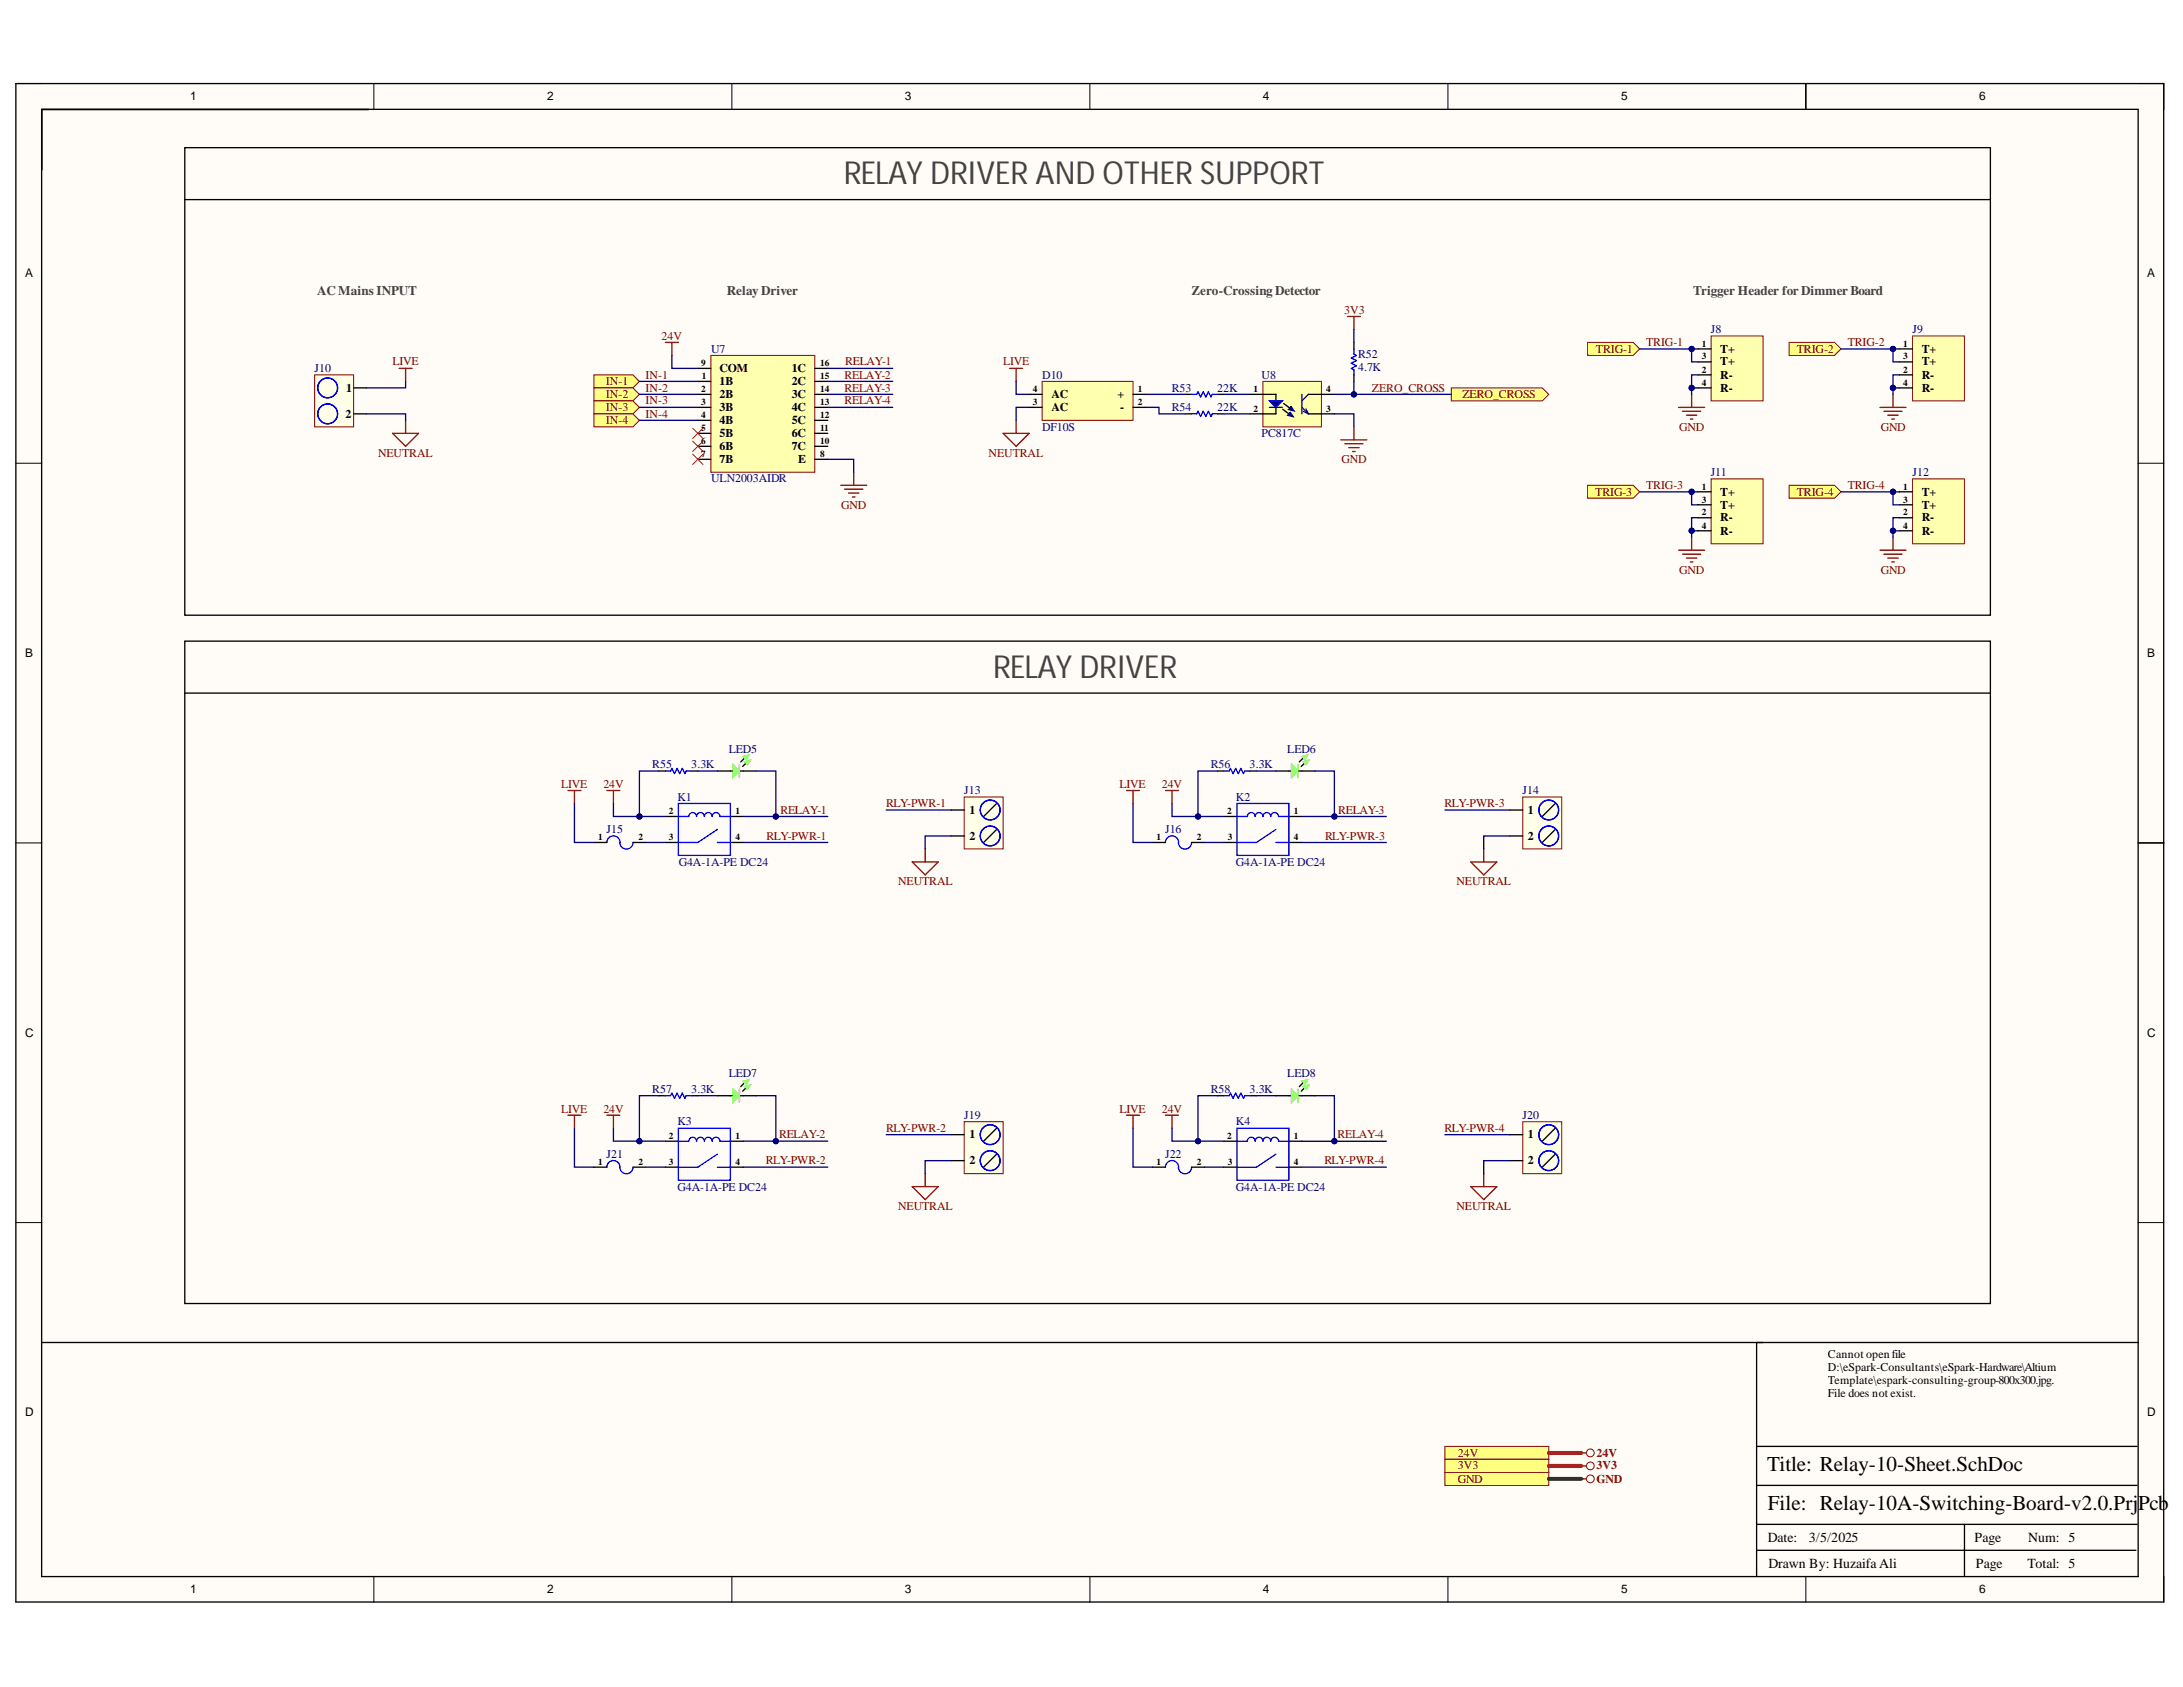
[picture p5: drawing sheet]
<svg xmlns="http://www.w3.org/2000/svg" width="279mm" height="216mm" viewBox="0 0 279 216" stroke-linecap="round" stroke-linejoin="round" font-family="sans-serif">
<defs><g id="words">
<g font-size="4.1" fill="#434343">
<text x="108" y="23.6">RELAY DRIVER AND OTHER SUPPORT</text>
<text x="127.1" y="86.8">RELAY DRIVER</text>
</g>
<g font-size="2.7">
<text x="226.2" y="188.3">Title: Relay-10-Sheet.SchDoc</text>
<text x="226.3" y="193.3">File: Relay-10A-Switching-Board-v2.0.PrjPcb</text>
</g>
<g font-size="1.8">
<text x="226.3" y="197.4">Date:</text>
<text x="231.5" y="197.4">3/5/2025</text>
<text x="252.7" y="197.4">Page</text>
<text x="259.6" y="197.4">Num: 5</text>
<text x="226.3" y="200.7">Drawn By: Huzaifa Ali</text>
<text x="252.9" y="200.7">Page</text>
<text x="259.5" y="200.7">Total: 5</text>
</g>
<g font-size="1.7" fill="#434343">
<text x="40.6" y="37.7">AC Mains INPUT</text>
<text x="93" y="37.7">Relay Driver</text>
<text x="152.5" y="37.7">Zero-Crossing Detector</text>
<text x="216.7" y="37.7">Trigger Header for Dimmer Board</text>
</g>
<g font-size="1.5">
<text x="24.4" y="12.9">1</text>
<text x="70" y="12.9">2</text>
<text x="115.8" y="12.9">3</text>
<text x="161.6" y="12.9">4</text>
<text x="207.5" y="12.9">5</text>
<text x="253.3" y="12.9">6</text>
<text x="3.2" y="35.5">A</text>
<text x="274.8" y="35.5">A</text>
<text x="92.1" y="47.6">COM</text>
<text x="101.3" y="47.6">1C</text>
<text x="220.2" y="45.2">T+</text>
<text x="220.2" y="46.8">T+</text>
<text x="246" y="45.2">T+</text>
<text x="246" y="46.8">T+</text>
<text x="44.2" y="53.4">2</text>
<text x="44.3" y="50.1">1</text>
<text x="92.1" y="49.3">1B</text>
<text x="92.1" y="51">2B</text>
<text x="92.1" y="52.6">3B</text>
<text x="101.3" y="49.3">2C</text>
<text x="101.3" y="51">3C</text>
<text x="101.3" y="52.6">4C</text>
<text x="134.6" y="52.6">AC</text>
<text x="134.6" y="51">AC</text>
<text x="143" y="51">+</text>
<text x="143.4" y="52.6">-</text>
<text x="220.2" y="48.5">R-</text>
<text x="220.2" y="50.1">R-</text>
<text x="246" y="48.5">R-</text>
<text x="246" y="50.1">R-</text>
<text x="92.1" y="54.3">4B</text>
<text x="92.1" y="56">5B</text>
<text x="92.1" y="57.6">6B</text>
<text x="92.1" y="59.3">7B</text>
<text x="101.3" y="54.3">5C</text>
<text x="101.3" y="56">6C</text>
<text x="101.3" y="57.6">7C</text>
<text x="102.2" y="59.3">E</text>
<text x="220.2" y="63.4">T+</text>
<text x="220.2" y="65.1">T+</text>
<text x="246" y="63.4">T+</text>
<text x="246" y="65.1">T+</text>
<text x="220.2" y="66.7">R-</text>
<text x="220.2" y="68.4">R-</text>
<text x="246" y="66.7">R-</text>
<text x="246" y="68.4">R-</text>
<text x="3.2" y="84.1">B</text>
<text x="274.8" y="84.1">B</text>
<text x="124.1" y="104.2">1</text>
<text x="124.1" y="107.5">2</text>
<text x="195.6" y="104.2">1</text>
<text x="195.6" y="107.5">2</text>
<text x="3.2" y="132.7">C</text>
<text x="274.8" y="132.7">C</text>
<text x="124.1" y="145.7">1</text>
<text x="124.1" y="149">2</text>
<text x="195.6" y="145.7">1</text>
<text x="195.6" y="149">2</text>
<text x="234" y="173.8">Cannot open file</text>
<text x="234" y="175.5">D:\eSpark-Consultants\eSpark-Hardware\Altium</text>
<text x="234" y="177.2">Template\espark-consulting-group-800x300.jpg.</text>
<text x="234" y="178.8">File does not exist.</text>
<text x="3.2" y="181.2">D</text>
<text x="274.8" y="181.2">D</text>
<text x="24.4" y="203.9">1</text>
<text x="70" y="203.9">2</text>
<text x="115.8" y="203.9">3</text>
<text x="161.6" y="203.9">4</text>
<text x="207.5" y="203.9">5</text>
<text x="253.3" y="203.9">6</text>
</g>
<g font-size="1.5" fill="#800000">
<text x="172" y="40.2">3V3</text>
<text x="50.2" y="46.8">LIVE</text>
<text x="84.7" y="43.5">24V</text>
<text x="108.2" y="46.8">RELAY-1</text>
<text x="128.4" y="46.8">LIVE</text>
<text x="204.3" y="45.2">TRIG-1</text>
<text x="210.7" y="44.3">TRIG-1</text>
<text x="230" y="45.2">TRIG-2</text>
<text x="236.5" y="44.3">TRIG-2</text>
<text x="77.6" y="49.3">IN-1</text>
<text x="77.6" y="51">IN-2</text>
<text x="77.6" y="52.6">IN-3</text>
<text x="82.6" y="48.5">IN-1</text>
<text x="82.6" y="50.1">IN-2</text>
<text x="82.6" y="51.7">IN-3</text>
<text x="82.6" y="53.4">IN-4</text>
<text x="108.1" y="48.5">RELAY-2</text>
<text x="108.1" y="50.1">RELAY-3</text>
<text x="108.1" y="51.7">RELAY-4</text>
<text x="175.6" y="50.1">ZERO_CROSS</text>
<text x="187.2" y="51">ZERO_CROSS</text>
<text x="48.4" y="58.4">NEUTRAL</text>
<text x="77.6" y="54.3">IN-4</text>
<text x="126.5" y="58.4">NEUTRAL</text>
<text x="171.7" y="59.3">GND</text>
<text x="214.9" y="55.1">GND</text>
<text x="240.7" y="55.1">GND</text>
<text x="107.7" y="65.1">GND</text>
<text x="204.2" y="63.4">TRIG-3</text>
<text x="210.7" y="62.6">TRIG-3</text>
<text x="230" y="63.4">TRIG-4</text>
<text x="236.5" y="62.6">TRIG-4</text>
<text x="214.9" y="73.4">GND</text>
<text x="240.7" y="73.4">GND</text>
<text x="71.8" y="100.8">LIVE</text>
<text x="77.2" y="100.8">24V</text>
<text x="143.3" y="100.8">LIVE</text>
<text x="148.7" y="100.8">24V</text>
<text x="98.1" y="107.5">RLY-PWR-1</text>
<text x="99.9" y="104.2">RELAY-1</text>
<text x="113.4" y="103.3">RLY-PWR-1</text>
<text x="169.6" y="107.5">RLY-PWR-3</text>
<text x="171.3" y="104.2">RELAY-3</text>
<text x="184.9" y="103.3">RLY-PWR-3</text>
<text x="114.9" y="113.3">NEUTRAL</text>
<text x="186.4" y="113.3">NEUTRAL</text>
<text x="71.8" y="142.4">LIVE</text>
<text x="77.2" y="142.4">24V</text>
<text x="143.3" y="142.4">LIVE</text>
<text x="148.7" y="142.4">24V</text>
<text x="98" y="149">RLY-PWR-2</text>
<text x="99.7" y="145.7">RELAY-2</text>
<text x="113.4" y="144.8">RLY-PWR-2</text>
<text x="169.5" y="149">RLY-PWR-4</text>
<text x="171.2" y="145.7">RELAY-4</text>
<text x="184.9" y="144.8">RLY-PWR-4</text>
<text x="114.9" y="154.8">NEUTRAL</text>
<text x="186.4" y="154.8">NEUTRAL</text>
<text x="186.6" y="189.7">GND</text>
<text x="186.6" y="186.5">24V</text>
<text x="186.6" y="188.1">3V3</text>
<text x="204.3" y="189.7">GND</text>
<text x="204.3" y="186.5">24V</text>
<text x="204.3" y="188.1">3V3</text>
</g>
<g font-size="1.5" fill="#000080">
<text x="40.3" y="47.6">J10</text>
<text x="91" y="45.2">U7</text>
<text x="173.8" y="45.8">R52</text>
<text x="173.8" y="47.4">4.7K</text>
<text x="219" y="42.6">J8</text>
<text x="244.8" y="42.6">J9</text>
<text x="133.4" y="48.5">D10</text>
<text x="150" y="50.1">R53</text>
<text x="150" y="52.6">R54</text>
<text x="155.8" y="50.1">22K</text>
<text x="155.8" y="52.6">22K</text>
<text x="161.5" y="48.5">U8</text>
<text x="133.4" y="55.1">DF10S</text>
<text x="161.5" y="56">PC817C</text>
<text x="91" y="61.7">ULN2003AIDR</text>
<text x="219" y="61">J11</text>
<text x="244.8" y="61">J12</text>
<text x="83.5" y="98.3">R55</text>
<text x="88.5" y="98.3">3.3K</text>
<text x="93.3" y="96.3">LED5</text>
<text x="123.4" y="101.6">J13</text>
<text x="155" y="98.3">R56</text>
<text x="159.9" y="98.3">3.3K</text>
<text x="164.8" y="96.3">LED6</text>
<text x="194.9" y="101.6">J14</text>
<text x="77.6" y="106.6">J15</text>
<text x="86.7" y="102.5">K1</text>
<text x="149.1" y="106.6">J16</text>
<text x="158.2" y="102.5">K2</text>
<text x="86.9" y="110.8">G4A-1A-PE DC24</text>
<text x="158.2" y="110.8">G4A-1A-PE DC24</text>
<text x="93.3" y="137.8">LED7</text>
<text x="164.8" y="137.8">LED8</text>
<text x="83.5" y="139.9">R57</text>
<text x="88.5" y="139.9">3.3K</text>
<text x="123.4" y="143.2">J19</text>
<text x="155" y="139.9">R58</text>
<text x="159.9" y="139.9">3.3K</text>
<text x="194.9" y="143.2">J20</text>
<text x="77.6" y="148.1">J21</text>
<text x="86.7" y="144">K3</text>
<text x="149.1" y="148.1">J22</text>
<text x="158.2" y="144">K4</text>
<text x="86.7" y="152.4">G4A-1A-PE DC24</text>
<text x="158.2" y="152.4">G4A-1A-PE DC24</text>
</g>
<g font-size="1.2">
<text x="89.7" y="46.8">9</text>
<text x="105" y="46.8">16</text>
<text x="217.8" y="44.4">1</text>
<text x="217.8" y="47.7">2</text>
<text x="217.8" y="46">3</text>
<text x="243.6" y="44.4">1</text>
<text x="243.6" y="47.7">2</text>
<text x="243.6" y="46">3</text>
<text x="89.7" y="50.2">2</text>
<text x="89.7" y="51.8">3</text>
<text x="89.7" y="53.5">4</text>
<text x="89.8" y="48.5">1</text>
<text x="105" y="48.5">15</text>
<text x="105" y="50.2">14</text>
<text x="105" y="51.8">13</text>
<text x="105" y="53.5">12</text>
<text x="132.2" y="51.8">3</text>
<text x="132.2" y="50.2">4</text>
<text x="145.6" y="50.2">1</text>
<text x="145.6" y="51.8">2</text>
<text x="160.5" y="50.2">1</text>
<text x="160.5" y="52.7">2</text>
<text x="169.8" y="52.7">3</text>
<text x="169.8" y="50.2">4</text>
<text x="217.8" y="49.4">4</text>
<text x="243.6" y="49.4">4</text>
<text x="89.7" y="55.1">5</text>
<text x="89.7" y="56.8">6</text>
<text x="89.7" y="58.5">7</text>
<text x="105" y="58.5">8</text>
<text x="105" y="55.1">11</text>
<text x="105" y="56.8">10</text>
<text x="217.8" y="62.7">1</text>
<text x="217.8" y="66">2</text>
<text x="217.8" y="64.3">3</text>
<text x="243.6" y="62.7">1</text>
<text x="243.6" y="66">2</text>
<text x="243.6" y="64.3">3</text>
<text x="217.8" y="67.6">4</text>
<text x="243.6" y="67.6">4</text>
<text x="76.5" y="107.6">1</text>
<text x="81.7" y="107.6">2</text>
<text x="85.6" y="107.6">3</text>
<text x="85.6" y="104.2">2</text>
<text x="94.1" y="107.6">4</text>
<text x="94.1" y="104.2">1</text>
<text x="148" y="107.6">1</text>
<text x="153.2" y="107.6">2</text>
<text x="157.1" y="104.2">2</text>
<text x="157.2" y="107.6">3</text>
<text x="165.6" y="107.6">4</text>
<text x="165.6" y="104.2">1</text>
<text x="76.5" y="149.1">1</text>
<text x="81.7" y="149.1">2</text>
<text x="85.6" y="149.1">3</text>
<text x="85.6" y="145.8">2</text>
<text x="94.1" y="149.1">4</text>
<text x="94.1" y="145.8">1</text>
<text x="148" y="149.1">1</text>
<text x="153.2" y="149.1">2</text>
<text x="157.1" y="145.8">2</text>
<text x="157.2" y="149.1">3</text>
<text x="165.6" y="149.1">4</text>
<text x="165.6" y="145.8">1</text>
</g>
</g></defs>
<g fill="#fffcf8">
<path d="M2 10.7h275v194.4h-275z" fill-rule="evenodd"/>
<path d="M5.4 14h268.2v187.7h-268.2z" fill-rule="evenodd"/>
</g>
<g fill="none" stroke="#000" stroke-width=".13">
<path d="M2 10.7h3.4M47.9 10.7v3.3M93.7 10.7v3.3M139.5 10.7v3.3M185.3 10.7v3.3M231.1 10.7v3.3M273.6 10.7h3.4v3.3M2 59.3h3.4M273.6 59.3h3.4M2 107.9h3.4M273.6 107.9h3.4M2 156.5h3.4"/>
<path d="M273.6 156.5h3.4M47.9 201.7v3.4M93.7 201.7v3.4M139.5 201.7v3.4M185.3 201.7v3.4M231.1 201.7v3.4M277 201.7v3.4"/>
</g>
<path d="M2 10.7h274.9v194.3h-274.9zM5.3 14h268.4v187.8h-268.4zM5.3 14h41.9M231.1 10.7v3.3M273.7 107.9h3.3M273.7 171.8h-48.9v29.9M224.8 198.4h48.6M224.8 195.1h48.7M224.8 190.1h48.7M224.8 185.1h48.7M251.4 195.1v6.6" fill="none" stroke="#000" stroke-width=".17"/>
<path d="M91 45.5h13.3v14.9h-13.3z" fill-rule="evenodd" fill="#ffffb0"/>
<path d="M91 45.5h13.3v14.9h-13.3z" fill="none" stroke="#800000" stroke-width=".13"/>
<g fill="none" stroke="#000" stroke-width=".17">
<path d="M89.3 48.8h1.7M89.3 50.5h1.7M89.3 52.1h1.7M89.3 53.8h1.7M89.3 55.5h1.7M89.3 57.1h1.7M89.3 58.8h1.7M89.3 47.1h1.7M104.3 48.8h1.6M104.3 50.5h1.6M104.3 52.1h1.6M104.3 53.8h1.6"/>
<path d="M104.3 55.5h1.6M104.3 57.1h1.6M104.3 58.8h1.6M104.3 47.1h1.6M5.4 171.8h220.3"/>
</g>
<path d="M50.2 55.5h3.4l-1.7 1.6zM51.1 47.1h1.6M51.9 47.1v1.7M51.9 53.8v1.7M85.2 43.8h1.6M86 43.8v1.7M107.6 62.1h3.3M108.1 62.6h2.3M108.6 63.1h1.3M109.1 63.6h.3M109.3 60.4v1.7" fill="none" stroke="#800000" stroke-width=".17"/>
<path d="M88.7 54.8l1.3 1.3M88.7 56.5l1.3 1.3M88.7 58.1l1.3 1.3M90 54.8l-1.3 1.3M90 56.5l-1.3 1.3M90 58.1l-1.3 1.3" fill="none" stroke="#f00" stroke-width=".13"/>
<path d="M40.3 48h5v6.6h-5z" fill-rule="evenodd" fill="#ffffe8"/>
<path d="M40.3 48h5v6.6h-5z" fill="none" stroke="#800000" stroke-width=".13"/>
<path d="M45.3 49.6h1.6M45.3 53h1.6M84.3 98.7h.9M88.5 98.7h.8" fill="none" stroke="#000" stroke-width=".17"/>
<g fill="none" stroke="#00f" stroke-width=".17">
<path d="M85.2 98.7h.6l.2-.4 .3 .7 .4-.7 .3 .7 .3-.7 .4 .7 .1-.3h.7"/>
<circle cx="41.9" cy="53" r="1.27"/>
<circle cx="41.9" cy="49.6" r="1.27"/>
</g>
<path d="M72.7 101.2h1.7M73.5 101.2v1.6M77.7 101.2h1.6M78.5 101.2v1.6" fill="none" stroke="#800000" stroke-width=".17"/>
<path d="M123.4 102h5v6.6h-5z" fill-rule="evenodd" fill="#ffffe8"/>
<path d="M123.4 102h5v6.6h-5z" fill="none" stroke="#800000" stroke-width=".13"/>
<path d="M121.7 103.7h1.7M121.7 107h1.7M127.6 102.8l-1.7 1.7M127.6 106.2l-1.7 1.6M84.3 140.2h.9M88.5 140.2h.8" fill="none" stroke="#000" stroke-width=".17"/>
<g fill="none" stroke="#00f" stroke-width=".17">
<path d="M85.2 140.2h.6l.2-.3 .3 .7 .4-.7 .3 .7 .3-.7 .4 .7 .1-.4h.7"/>
<circle cx="126.7" cy="107" r="1.27"/>
<circle cx="126.7" cy="103.7" r="1.27"/>
</g>
<path d="M116.8 110.3h3.3l-1.7 1.7zM118.4 108.6v1.7M72.7 142.7h1.7M73.5 142.7v1.7M77.7 142.7h1.6M78.5 142.7v1.7" fill="none" stroke="#800000" stroke-width=".17"/>
<path d="M123.4 143.6h5v6.6h-5z" fill-rule="evenodd" fill="#ffffe8"/>
<path d="M123.4 143.6h5v6.6h-5z" fill="none" stroke="#800000" stroke-width=".13"/>
<path d="M155.8 98.7h.9M160 98.7h.8M121.7 145.2h1.7M121.7 148.5h1.7M127.6 144.4l-1.7 1.6M127.6 147.7l-1.7 1.7" fill="none" stroke="#000" stroke-width=".17"/>
<g fill="none" stroke="#00f" stroke-width=".17">
<path d="M156.7 98.7h.6l.2-.4 .3 .7 .4-.7 .3 .7 .3-.7 .4 .7 .1-.3h.7"/>
<circle cx="126.7" cy="145.2" r="1.27"/>
<circle cx="126.7" cy="148.5" r="1.27"/>
</g>
<path d="M144.2 101.2h1.6M145 101.2v1.6M149.2 101.2h1.6M150 101.2v1.6M116.8 151.9h3.3l-1.7 1.6zM118.4 150.2v1.7" fill="none" stroke="#800000" stroke-width=".17"/>
<path d="M194.9 102h5v6.6h-5z" fill-rule="evenodd" fill="#ffffe8"/>
<path d="M194.9 102h5v6.6h-5z" fill="none" stroke="#800000" stroke-width=".13"/>
<path d="M193.2 103.7h1.7M193.2 107h1.7M199.1 102.8l-1.7 1.7M199.1 106.2l-1.7 1.6M155.8 140.2h.9M160 140.2h.8" fill="none" stroke="#000" stroke-width=".17"/>
<g fill="none" stroke="#00f" stroke-width=".17">
<path d="M156.7 140.2h.6l.2-.3 .3 .7 .4-.7 .3 .7 .3-.7 .4 .7 .1-.4h.7"/>
<circle cx="198.2" cy="107" r="1.27"/>
<circle cx="198.2" cy="103.7" r="1.26"/>
<circle cx="198.2" cy="103.7" r="1.27"/>
</g>
<path d="M188.2 110.3h3.4l-1.7 1.7zM189.9 108.6v1.7M144.2 142.7h1.6M145 142.7v1.7M149.2 142.7h1.6M150 142.7v1.7" fill="none" stroke="#800000" stroke-width=".17"/>
<path d="M194.9 143.6h5v6.6h-5z" fill-rule="evenodd" fill="#ffffe8"/>
<path d="M194.9 143.6h5v6.6h-5z" fill="none" stroke="#800000" stroke-width=".13"/>
<g fill="none" stroke="#000" stroke-width=".17">
<path d="M95.5 97.7l-.4 .4M85.2 107.8h1.6M85.2 104.5h1.6M93.5 107.8h1.6M93.5 104.5h1.6M156.7 107.8h1.6M156.7 104.5h1.6M165 107.8h1.6M165 104.5h1.6M85.2 149.4h1.6M85.2 146h1.6M93.5 149.4h1.6"/>
<path d="M93.5 146h1.6M156.7 149.4h1.6M156.7 146h1.6M165 149.4h1.6M165 146h1.6M193.2 145.2h1.7M193.2 148.5h1.7M199.1 144.4l-1.7 1.7M199.1 147.7l-1.7 1.7"/>
</g>
<g fill="none" stroke="#00f" stroke-width=".17">
<path d="M86.8 102.8h6.7v6.7h-6.7zM86.8 104.5h1.4a.5 .5 0 0 1 .5-.5 .5 .5 0 0 1 .5 .5 .5 .5 0 0 1 .5-.5 .5 .5 0 0 1 .5 .5 .5 .5 0 0 1 .5-.5 .5 .5 0 0 1 .4 .5 .5 .5 0 0 1 .5-.5 .5 .5 0 0 1 .5 .5h1.4M91.8 106.2l-2.5 1.6h-2.5M91.8 107.8h1.7M158.3 102.8h6.7v6.7h-6.7zM158.3 104.5h1.3a.5 .5 0 0 1 .5-.5 .5 .5 0 0 1 .5 .5 .5 .5 0 0 1 .5-.5 .5 .5 0 0 1 .5 .5 .5 .5 0 0 1 .5-.5 .5 .5 0 0 1 .5 .5 .5 .5 0 0 1 .5-.5 .5 .5 0 0 1 .5 .5h1.4M163.3 106.2l-2.5 1.6h-2.5M163.3 107.8h1.7M86.8 144.4h6.7v6.6h-6.7zM86.8 146h1.4a.5 .5 0 0 1 .5-.5 .5 .5 0 0 1 .5 .5 .5 .5 0 0 1 .5-.5 .5 .5 0 0 1 .5 .5 .5 .5 0 0 1 .5-.5 .5 .5 0 0 1 .4 .5 .5 .5 0 0 1 .5-.5 .5 .5 0 0 1 .5 .5h1.4M91.8 147.7l-2.5 1.7h-2.5M91.8 149.4h1.7"/>
<path d="M158.3 144.4h6.7v6.6h-6.7zM158.3 146h1.3a.5 .5 0 0 1 .5-.5 .5 .5 0 0 1 .5 .5 .5 .5 0 0 1 .5-.5 .5 .5 0 0 1 .5 .5 .5 .5 0 0 1 .5-.5 .5 .5 0 0 1 .5 .5 .5 .5 0 0 1 .5-.5 .5 .5 0 0 1 .5 .5h1.4M163.3 147.7l-2.5 1.7h-2.5M163.3 149.4h1.7"/>
<circle cx="198.2" cy="145.2" r="1.27"/>
<circle cx="198.2" cy="148.5" r="1.26"/>
<circle cx="198.2" cy="148.5" r="1.27"/>
</g>
<path d="M188.2 151.9h3.4l-1.7 1.6zM189.9 150.2v1.7" fill="none" stroke="#800000" stroke-width=".17"/>
<path d="M95.3 97.5l.8-.2-.4 .6z" fill-rule="evenodd" fill="#0f0"/>
<path d="M95.3 97.5l.8-.2-.4 .6z" fill="none" stroke="#0f0" stroke-width=".13"/>
<path d="M95.3 97l-.5 .5" fill="none" stroke="#000" stroke-width=".17"/>
<path d="M95.1 96.8l.8-.2-.4 .6z" fill-rule="evenodd" fill="#0f0"/>
<path d="M95.1 96.8l.8-.2-.4 .6z" fill="none" stroke="#0f0" stroke-width=".13"/>
<path d="M91.8 98.7h2M94.6 98.7h2.2" fill="none" stroke="#000" stroke-width=".17"/>
<path d="M94.6 97.8v1.7" fill="none" stroke="#0f0" stroke-width=".17"/>
<path d="M93.8 97.8l.8 .9-.8 .8z" fill="#0f0"/>
<path d="M93.8 97.8l.8 .9-.8 .8z" fill="none" stroke="#0f0" stroke-width=".17"/>
<path d="M167 97.7l-.5 .4" fill="none" stroke="#000" stroke-width=".17"/>
<path d="M166.8 97.5l.8-.2-.4 .6z" fill-rule="evenodd" fill="#0f0"/>
<path d="M166.8 97.5l.8-.2-.4 .6z" fill="none" stroke="#0f0" stroke-width=".13"/>
<path d="M166.8 97l-.5 .5" fill="none" stroke="#000" stroke-width=".17"/>
<path d="M166.6 96.8l.8-.2-.4 .6z" fill-rule="evenodd" fill="#0f0"/>
<path d="M166.6 96.8l.8-.2-.4 .6z" fill="none" stroke="#0f0" stroke-width=".13"/>
<path d="M163.3 98.7h2M166.1 98.7h2.2" fill="none" stroke="#000" stroke-width=".17"/>
<path d="M166.1 97.8v1.7" fill="none" stroke="#0f0" stroke-width=".17"/>
<path d="M165.3 97.8l.8 .9-.8 .8z" fill="#0f0"/>
<path d="M165.3 97.8l.8 .9-.8 .8z" fill="none" stroke="#0f0" stroke-width=".17"/>
<path d="M167 139.2l-.5 .4" fill="none" stroke="#000" stroke-width=".17"/>
<path d="M166.8 139l.8-.2-.4 .6z" fill-rule="evenodd" fill="#0f0"/>
<path d="M166.8 139l.8-.2-.4 .6z" fill="none" stroke="#0f0" stroke-width=".13"/>
<path d="M166.8 138.6l-.5 .5" fill="none" stroke="#000" stroke-width=".17"/>
<path d="M166.6 138.4l.8-.2-.4 .6z" fill-rule="evenodd" fill="#0f0"/>
<path d="M166.6 138.4l.8-.2-.4 .6z" fill="none" stroke="#0f0" stroke-width=".13"/>
<path d="M163.3 140.2h2M166.1 140.2h2.2" fill="none" stroke="#000" stroke-width=".17"/>
<path d="M166.1 139.4v1.7" fill="none" stroke="#0f0" stroke-width=".17"/>
<path d="M165.3 139.4l.8 .8-.8 .9z" fill="#0f0"/>
<path d="M165.3 139.4l.8 .8-.8 .9z" fill="none" stroke="#0f0" stroke-width=".17"/>
<path d="M95.5 139.2l-.4 .4" fill="none" stroke="#000" stroke-width=".17"/>
<path d="M95.3 139l.8-.2-.4 .6z" fill-rule="evenodd" fill="#0f0"/>
<path d="M95.3 139l.8-.2-.4 .6z" fill="none" stroke="#0f0" stroke-width=".13"/>
<path d="M95.3 138.6l-.5 .5" fill="none" stroke="#000" stroke-width=".17"/>
<path d="M95.1 138.4l.8-.2-.4 .6z" fill-rule="evenodd" fill="#0f0"/>
<path d="M95.1 138.4l.8-.2-.4 .6z" fill="none" stroke="#0f0" stroke-width=".13"/>
<path d="M91.8 140.2h2M94.6 140.2h2.2" fill="none" stroke="#000" stroke-width=".17"/>
<path d="M94.6 139.4v1.7" fill="none" stroke="#0f0" stroke-width=".17"/>
<path d="M93.8 139.4l.8 .8-.8 .9z" fill="#0f0"/>
<path d="M93.8 139.4l.8 .8-.8 .9z" fill="none" stroke="#0f0" stroke-width=".17"/>
<path d="M214.8 52.1h3.4M215.3 52.6h2.4M215.8 53.1h1.4M216.3 53.6h.4M216.5 50.5v1.6" fill="none" stroke="#800000" stroke-width=".17"/>
<path d="M161.6 48.8h7.5v5.8h-7.5z" fill-rule="evenodd" fill="#ffffb0"/>
<path d="M161.6 48.8h7.5v5.8h-7.5z" fill="none" stroke="#800000" stroke-width=".13"/>
<path d="M160 50.5h1.6M160 53h1.6M164.2 52.4l.8 .6" fill="none" stroke="#000" stroke-width=".17"/>
<path d="M164.8 53.2l.4-.4-.2 .2 .2-.2 .4 .6z" fill-rule="evenodd" fill="#0c0087"/>
<path d="M164.8 53.2l.4-.4-.2 .2 .2-.2 .4 .6z" fill="none" stroke="#0c0087" stroke-width=".13"/>
<path d="M164.9 52.4l.4-.4-.2 .2 .2-.2 .4 .6z" fill-rule="evenodd" fill="#0c0087"/>
<path d="M164.9 52.4l.4-.4-.2 .2 .2-.2 .4 .6z" fill="none" stroke="#0c0087" stroke-width=".13"/>
<path d="M161.6 50.5h1.7v.8M164.3 51.6l.8 .6" fill="none" stroke="#000" stroke-width=".17"/>
<path d="M162.5 51.3h1.6l-.8 .8z" fill="#0c0087"/>
<path d="M162.5 51.3h1.6l-.8 .8z" fill="none" stroke="#00f" stroke-width=".17"/>
<path d="M162.5 52.1h1.6M166.6 50.5v2.5M166.6 52.1l.9 .9M166.8 52.7l.7 .3M167.1 52.3l.4 .7M167.5 50.5l-.9 .8" fill="none" stroke="#11037f" stroke-width=".17"/>
<path d="M163.3 52.1v.9h-1.7M167.5 53h3.3M167.5 50.5h3.3" fill="none" stroke="#000" stroke-width=".17"/>
<path d="M133.4 48.8h11.6v5h-11.6z" fill-rule="evenodd" fill="#ffffb0"/>
<path d="M133.4 48.8h11.6v5h-11.6z" fill="none" stroke="#800000" stroke-width=".13"/>
<g fill="none" stroke="#000" stroke-width=".17">
<path d="M23.7 18.9h231v59.8h-231zM23.7 25.5h231M131.7 50.5h1.7M131.7 52.1h1.7M145 50.5h1.7M145 52.1h1.7M151.7 50.5h.8M151.7 53h.8M155.8 50.5h.9M155.8 53h.9M173.3 43.8v.9M173.3 48v.8"/>
<path d="M23.7 82.1h231v84.7h-231zM23.7 88.7h231M76 107.8h1.7M81 107.8h1.7M147.5 107.8h1.7M152.5 107.8h1.7M76 149.4h1.7M81 149.4h1.7M147.5 149.4h1.7M152.5 149.4h1.7"/>
</g>
<path d="M128.4 55.5h3.3l-1.6 1.6zM129.2 47.1h1.7M130.1 47.1v1.7M130.1 53.8v1.7M171.6 56.3h3.3M172.1 56.8h2.3M172.5 40.5h1.6M172.6 57.3h1.4M173.1 57.8h.3M173.3 40.5v1.7M173.3 54.6v1.7" fill="none" stroke="#800000" stroke-width=".17"/>
<path d="M152.5 50.5h.7l.1-.4 .4 .7 .3-.7 .3 .7 .4-.7 .3 .7 .2-.3h.6M152.5 53h.7l.1-.4 .4 .7 .3-.7 .3 .7 .4-.7 .3 .7 .2-.3h.6M173.3 44.7v.6l.3 .2-.7 .3 .7 .3-.7 .4 .7 .3-.7 .4 .4 .1v.7M77.7 107.8a.85 .85 0 0 1 .8-.8 .85 .85 0 0 1 .9 .8M79.3 107.8a.85 .85 0 0 0 .9 .9 .85 .85 0 0 0 .8-.9M149.2 107.8a.85 .85 0 0 1 .8-.8 .85 .85 0 0 1 .9 .8M150.8 107.8a.85 .85 0 0 0 .9 .9 .85 .85 0 0 0 .8-.9M77.7 149.4a.85 .85 0 0 1 .8-.9 .85 .85 0 0 1 .9 .9M79.3 149.4a.85 .85 0 0 0 .9 .8 .85 .85 0 0 0 .8-.8M149.2 149.4a.85 .85 0 0 1 .8-.9 .85 .85 0 0 1 .9 .9 .83 .83 0 0 0 .8 .8 .83 .83 0 0 0 .8-.8" fill="none" stroke="#00f" stroke-width=".17"/>
<path d="M76 48h5l.8 .8-.8 .8h-5z" fill-rule="evenodd" fill="#ffff80"/>
<path d="M76 48h5l.8 .8-.8 .8h-5z" fill="none" stroke="#800000" stroke-width=".13"/>
<path d="M76 49.6h5l.8 .9-.8 .8h-5z" fill-rule="evenodd" fill="#ffff80"/>
<path d="M76 49.6h5l.8 .9-.8 .8h-5z" fill="none" stroke="#800000" stroke-width=".13"/>
<path d="M76 51.3h5l.8 .8-.8 .9h-5z" fill-rule="evenodd" fill="#ffff80"/>
<path d="M76 51.3h5l.8 .8-.8 .9h-5z" fill="none" stroke="#800000" stroke-width=".13"/>
<path d="M76 53h5l.8 .8-.8 .8h-5z" fill-rule="evenodd" fill="#ffff80"/>
<path d="M76 53h5l.8 .8-.8 .8h-5z" fill="none" stroke="#800000" stroke-width=".13"/>
<path d="M203.2 43.8h5.8l.9 .9-.9 .8h-5.8z" fill-rule="evenodd" fill="#ffff80"/>
<path d="M203.2 43.8h5.8l.9 .9-.9 .8h-5.8z" fill="none" stroke="#800000" stroke-width=".13"/>
<path d="M229 43.8h5.8l.8 .9-.8 .8h-5.8z" fill-rule="evenodd" fill="#ffff80"/>
<path d="M229 43.8h5.8l.8 .9-.8 .8h-5.8z" fill="none" stroke="#800000" stroke-width=".13"/>
<path d="M203.2 62.1h5.8l.9 .8-.9 .9h-5.8z" fill-rule="evenodd" fill="#ffff80"/>
<path d="M203.2 62.1h5.8l.9 .8-.9 .9h-5.8z" fill="none" stroke="#800000" stroke-width=".13"/>
<path d="M229 62.1h5.8l.8 .8-.8 .9h-5.8z" fill-rule="evenodd" fill="#ffff80"/>
<path d="M229 62.1h5.8l.8 .8-.8 .9h-5.8z" fill="none" stroke="#800000" stroke-width=".13"/>
<path d="M185.8 49.6h11.6l.8 .9-.8 .8h-11.6z" fill-rule="evenodd" fill="#ffff80"/>
<path d="M185.8 49.6h11.6l.8 .9-.8 .8h-11.6z" fill="none" stroke="#800000" stroke-width=".13"/>
<path d="M184.9 188.4h13.3v1.7h-13.3z" fill-rule="evenodd" fill="#ffff80"/>
<g fill="none" stroke="#800000" stroke-width=".13">
<path d="M184.9 188.4h13.3v1.7h-13.3z"/>
<circle cx="203.5" cy="189.3" r=".5"/>
</g>
<path d="M202.4 189.3h.6" fill="none" stroke="#800000" stroke-width=".17"/>
<path d="M184.9 185.1h13.3v1.7h-13.3z" fill-rule="evenodd" fill="#ffff80"/>
<g fill="none" stroke="#800000" stroke-width=".13">
<path d="M184.9 185.1h13.3v1.7h-13.3z"/>
<circle cx="203.5" cy="185.9" r=".5"/>
</g>
<path d="M202.4 185.9h.6" fill="none" stroke="#800000" stroke-width=".17"/>
<path d="M184.9 186.8h13.3v1.6h-13.3z" fill-rule="evenodd" fill="#ffff80"/>
<g fill="none" stroke="#800000" stroke-width=".13">
<path d="M184.9 186.8h13.3v1.6h-13.3z"/>
<circle cx="203.5" cy="187.6" r=".5"/>
</g>
<path d="M202.4 187.6h.6" fill="none" stroke="#800000" stroke-width=".17"/>
<path d="M219 43h6.7v8.3h-6.7z" fill-rule="evenodd" fill="#ffffb0"/>
<path d="M219 43h6.7v8.3h-6.7z" fill="none" stroke="#800000" stroke-width=".13"/>
<path d="M217.3 44.7h1.7M217.3 48h1.7M217.3 46.3h1.7M217.3 49.6h1.7" fill="none" stroke="#000" stroke-width=".17"/>
<path d="M240.6 52.1h3.3M241.1 52.6h2.3M241.6 53.1h1.3M242.1 53.6h.4M242.3 50.5v1.6" fill="none" stroke="#800000" stroke-width=".17"/>
<path d="M244.8 43h6.6v8.3h-6.6z" fill-rule="evenodd" fill="#ffffb0"/>
<path d="M244.8 43h6.6v8.3h-6.6z" fill="none" stroke="#800000" stroke-width=".13"/>
<path d="M243.1 44.7h1.7M243.1 48h1.7M243.1 46.3h1.7M243.1 49.6h1.7" fill="none" stroke="#000" stroke-width=".17"/>
<path d="M214.8 70.4h3.4M215.3 70.9h2.4M215.8 71.4h1.4M216.3 71.9h.4M216.5 68.8v1.6" fill="none" stroke="#800000" stroke-width=".17"/>
<path d="M219 61.3h6.7v8.3h-6.7z" fill-rule="evenodd" fill="#ffffb0"/>
<path d="M219 61.3h6.7v8.3h-6.7z" fill="none" stroke="#800000" stroke-width=".13"/>
<path d="M217.3 62.9h1.7M217.3 66.3h1.7M217.3 64.6h1.7M217.3 67.9h1.7" fill="none" stroke="#000" stroke-width=".17"/>
<path d="M240.6 70.4h3.3M241.1 70.9h2.3M241.6 71.4h1.3M242.1 71.9h.4M242.3 68.8v1.6" fill="none" stroke="#800000" stroke-width=".17"/>
<path d="M244.8 61.3h6.6v8.3h-6.6z" fill-rule="evenodd" fill="#ffffb0"/>
<path d="M244.8 61.3h6.6v8.3h-6.6z" fill="none" stroke="#800000" stroke-width=".13"/>
<path d="M243.1 62.9h1.7M243.1 66.3h1.7M243.1 64.6h1.7M243.1 67.9h1.7" fill="none" stroke="#000" stroke-width=".17"/>
<g fill="none" stroke="#000080" stroke-width=".17">
<path d="M46.9 53h5v.8M51.9 48.8v.8h-5M81.8 48.8h7.5M81.8 50.5h7.5M81.8 52.1h7.5M81.8 53.8h7.5M86 45.5v1.6h3.3M105.9 58.8h3.4v1.6M105.9 47.1h8.4M105.9 48.8h8.4M105.9 50.5h8.4M105.9 52.1h8.4"/>
<path d="M84.3 98.7h-2.5v5.8M89.3 98.7h2.5"/>
</g>
<circle cx="81.8" cy="104.5" r=".33" fill="#000080"/>
<circle cx="81.8" cy="104.5" r=".33" fill="none" stroke="#000080" stroke-width=".13"/>
<path d="M96.8 98.7h2.5v5.8" fill="none" stroke="#000080" stroke-width=".17"/>
<circle cx="99.3" cy="104.5" r=".33" fill="#000080"/>
<circle cx="99.3" cy="104.5" r=".33" fill="none" stroke="#000080" stroke-width=".13"/>
<path d="M95.1 107.8h10.8M113.4 103.7h8.3M121.7 107h-3.3v1.6M84.3 140.2h-2.5v5.8M89.3 140.2h2.5" fill="none" stroke="#000080" stroke-width=".17"/>
<circle cx="81.8" cy="146" r=".33" fill="#000080"/>
<circle cx="81.8" cy="146" r=".33" fill="none" stroke="#000080" stroke-width=".13"/>
<path d="M96.8 140.2h2.5v5.8" fill="none" stroke="#000080" stroke-width=".17"/>
<circle cx="99.3" cy="146" r=".33" fill="#000080"/>
<circle cx="99.3" cy="146" r=".33" fill="none" stroke="#000080" stroke-width=".13"/>
<path d="M155.8 98.7h-2.5v5.8M160.8 98.7h2.5M95.1 149.4h10.8M113.4 145.2h8.3M121.7 148.5h-3.3v1.7" fill="none" stroke="#000080" stroke-width=".17"/>
<circle cx="153.3" cy="104.5" r=".33" fill="#000080"/>
<circle cx="153.3" cy="104.5" r=".33" fill="none" stroke="#000080" stroke-width=".13"/>
<path d="M168.3 98.7h2.5v5.8" fill="none" stroke="#000080" stroke-width=".17"/>
<circle cx="170.8" cy="104.5" r=".33" fill="#000080"/>
<circle cx="170.8" cy="104.5" r=".33" fill="none" stroke="#000080" stroke-width=".13"/>
<path d="M166.6 107.8h10.8M184.9 103.7h8.3M193.2 107h-3.3v1.6M155.8 140.2h-2.5v5.8M160.8 140.2h2.5" fill="none" stroke="#000080" stroke-width=".17"/>
<circle cx="153.3" cy="146" r=".33" fill="#000080"/>
<circle cx="153.3" cy="146" r=".33" fill="none" stroke="#000080" stroke-width=".13"/>
<path d="M168.3 140.2h2.5v5.8" fill="none" stroke="#000080" stroke-width=".17"/>
<circle cx="170.8" cy="146" r=".33" fill="#000080"/>
<circle cx="170.8" cy="146" r=".33" fill="none" stroke="#000080" stroke-width=".13"/>
<path d="M209.9 44.7h7.4M166.6 149.4h10.8M184.9 145.2h8.3M193.2 148.5h-3.3v1.7" fill="none" stroke="#000080" stroke-width=".17"/>
<circle cx="216.5" cy="44.7" r=".33" fill="#000080"/>
<circle cx="216.5" cy="44.7" r=".33" fill="none" stroke="#000080" stroke-width=".13"/>
<path d="M235.6 44.7h7.5" fill="none" stroke="#000080" stroke-width=".17"/>
<circle cx="242.3" cy="44.7" r=".33" fill="#000080"/>
<circle cx="242.3" cy="44.7" r=".33" fill="none" stroke="#000080" stroke-width=".13"/>
<path d="M209.9 62.9h7.4" fill="none" stroke="#000080" stroke-width=".17"/>
<circle cx="216.5" cy="62.9" r=".33" fill="#000080"/>
<circle cx="216.5" cy="62.9" r=".33" fill="none" stroke="#000080" stroke-width=".13"/>
<path d="M235.6 62.9h7.5" fill="none" stroke="#000080" stroke-width=".17"/>
<circle cx="242.3" cy="62.9" r=".33" fill="#000080"/>
<circle cx="242.3" cy="62.9" r=".33" fill="none" stroke="#000080" stroke-width=".13"/>
<path d="M130.1 48.8v1.7h1.6M131.7 52.1h-1.6v1.7M146.7 52.1h1.6v.9h3.4M146.7 50.5h5M156.7 50.5h3.3M156.7 53h3.3M170.8 53h2.5v1.6M173.3 42.2v1.6M173.3 48.8v1.7" fill="none" stroke="#000080" stroke-width=".17"/>
<circle cx="173.3" cy="50.5" r=".33" fill="#000080"/>
<circle cx="173.3" cy="50.5" r=".33" fill="none" stroke="#000080" stroke-width=".13"/>
<path d="M170.8 50.5h15M73.5 102.8v5h2.5M82.7 107.8h2.5M145 102.8v5h2.5M154.2 107.8h2.5M73.5 144.4v5h2.5M82.7 149.4h2.5M145 144.4v5h2.5M154.2 149.4h2.5" fill="none" stroke="#000080" stroke-width=".17"/>
<circle cx="173.3" cy="50.5" r=".33" fill="#000080"/>
<circle cx="173.3" cy="50.5" r=".33" fill="none" stroke="#000080" stroke-width=".13"/>
<path d="M198.2 189.3h4.2" fill="none" stroke="#274e13" stroke-width=".51"/>
<path d="M198.2 185.9h4.2M198.2 187.6h4.2" fill="none" stroke="#f00" stroke-width=".51"/>
<path d="M216.5 49.6h.8" fill="none" stroke="#000080" stroke-width=".17"/>
<circle cx="216.5" cy="49.6" r=".33" fill="#000080"/>
<circle cx="216.5" cy="49.6" r=".33" fill="none" stroke="#000080" stroke-width=".13"/>
<path d="M216.5 44.7v1.6h.8" fill="none" stroke="#000080" stroke-width=".17"/>
<circle cx="216.5" cy="44.7" r=".33" fill="#000080"/>
<circle cx="216.5" cy="44.7" r=".33" fill="none" stroke="#000080" stroke-width=".13"/>
<path d="M217.3 48h-.8v2.5" fill="none" stroke="#000080" stroke-width=".17"/>
<circle cx="216.5" cy="49.6" r=".33" fill="#000080"/>
<circle cx="216.5" cy="49.6" r=".33" fill="none" stroke="#000080" stroke-width=".13"/>
<path d="M242.3 49.6h.8" fill="none" stroke="#000080" stroke-width=".17"/>
<circle cx="242.3" cy="49.6" r=".33" fill="#000080"/>
<circle cx="242.3" cy="49.6" r=".33" fill="none" stroke="#000080" stroke-width=".13"/>
<path d="M242.3 44.7v1.6h.8" fill="none" stroke="#000080" stroke-width=".17"/>
<circle cx="242.3" cy="44.7" r=".33" fill="#000080"/>
<circle cx="242.3" cy="44.7" r=".33" fill="none" stroke="#000080" stroke-width=".13"/>
<path d="M243.1 48h-.8v2.5" fill="none" stroke="#000080" stroke-width=".17"/>
<circle cx="242.3" cy="49.6" r=".33" fill="#000080"/>
<circle cx="242.3" cy="49.6" r=".33" fill="none" stroke="#000080" stroke-width=".13"/>
<path d="M216.5 67.9h.8" fill="none" stroke="#000080" stroke-width=".17"/>
<circle cx="216.5" cy="67.9" r=".33" fill="#000080"/>
<circle cx="216.5" cy="67.9" r=".33" fill="none" stroke="#000080" stroke-width=".13"/>
<path d="M216.5 62.9v1.7h.8" fill="none" stroke="#000080" stroke-width=".17"/>
<circle cx="216.5" cy="62.9" r=".33" fill="#000080"/>
<circle cx="216.5" cy="62.9" r=".33" fill="none" stroke="#000080" stroke-width=".13"/>
<path d="M217.3 66.3h-.8v2.5" fill="none" stroke="#000080" stroke-width=".17"/>
<circle cx="216.5" cy="67.9" r=".33" fill="#000080"/>
<circle cx="216.5" cy="67.9" r=".33" fill="none" stroke="#000080" stroke-width=".13"/>
<path d="M242.3 67.9h.8" fill="none" stroke="#000080" stroke-width=".17"/>
<circle cx="242.3" cy="67.9" r=".33" fill="#000080"/>
<circle cx="242.3" cy="67.9" r=".33" fill="none" stroke="#000080" stroke-width=".13"/>
<path d="M242.3 62.9v1.7h.8" fill="none" stroke="#000080" stroke-width=".17"/>
<circle cx="242.3" cy="62.9" r=".33" fill="#000080"/>
<circle cx="242.3" cy="62.9" r=".33" fill="none" stroke="#000080" stroke-width=".13"/>
<path d="M243.1 66.3h-.8v2.5" fill="none" stroke="#000080" stroke-width=".17"/>
<circle cx="242.3" cy="67.9" r=".33" fill="#000080"/>
<circle cx="242.3" cy="67.9" r=".33" fill="none" stroke="#000080" stroke-width=".13"/>
<path d="M78.5 144.4v1.6h6.7" fill="none" stroke="#000080" stroke-width=".17"/>
<circle cx="81.8" cy="146" r=".33" fill="#000080"/>
<circle cx="81.8" cy="146" r=".33" fill="none" stroke="#000080" stroke-width=".13"/>
<path d="M78.5 102.8v1.7h6.7" fill="none" stroke="#000080" stroke-width=".17"/>
<circle cx="81.8" cy="104.5" r=".33" fill="#000080"/>
<circle cx="81.8" cy="104.5" r=".33" fill="none" stroke="#000080" stroke-width=".13"/>
<path d="M95.1 146h10.8" fill="none" stroke="#000080" stroke-width=".17"/>
<circle cx="99.3" cy="146" r=".33" fill="#000080"/>
<circle cx="99.3" cy="146" r=".33" fill="none" stroke="#000080" stroke-width=".13"/>
<path d="M95.1 104.5h10.8" fill="none" stroke="#000080" stroke-width=".17"/>
<circle cx="99.3" cy="104.5" r=".33" fill="#000080"/>
<circle cx="99.3" cy="104.5" r=".33" fill="none" stroke="#000080" stroke-width=".13"/>
<path d="M150 144.4v1.6h6.7" fill="none" stroke="#000080" stroke-width=".17"/>
<circle cx="153.3" cy="146" r=".33" fill="#000080"/>
<circle cx="153.3" cy="146" r=".33" fill="none" stroke="#000080" stroke-width=".13"/>
<path d="M150 102.8v1.7h6.7" fill="none" stroke="#000080" stroke-width=".17"/>
<circle cx="153.3" cy="104.5" r=".33" fill="#000080"/>
<circle cx="153.3" cy="104.5" r=".33" fill="none" stroke="#000080" stroke-width=".13"/>
<path d="M166.6 146.1h10.8" fill="none" stroke="#000080" stroke-width=".17"/>
<circle cx="170.8" cy="146" r=".33" fill="#000080"/>
<circle cx="170.8" cy="146" r=".33" fill="none" stroke="#000080" stroke-width=".13"/>
<path d="M166.6 104.5h10.8" fill="none" stroke="#000080" stroke-width=".17"/>
<circle cx="170.8" cy="104.5" r=".33" fill="#000080"/>
<circle cx="170.8" cy="104.5" r=".33" fill="none" stroke="#000080" stroke-width=".13"/>
<use href="#words"/>
</svg>
